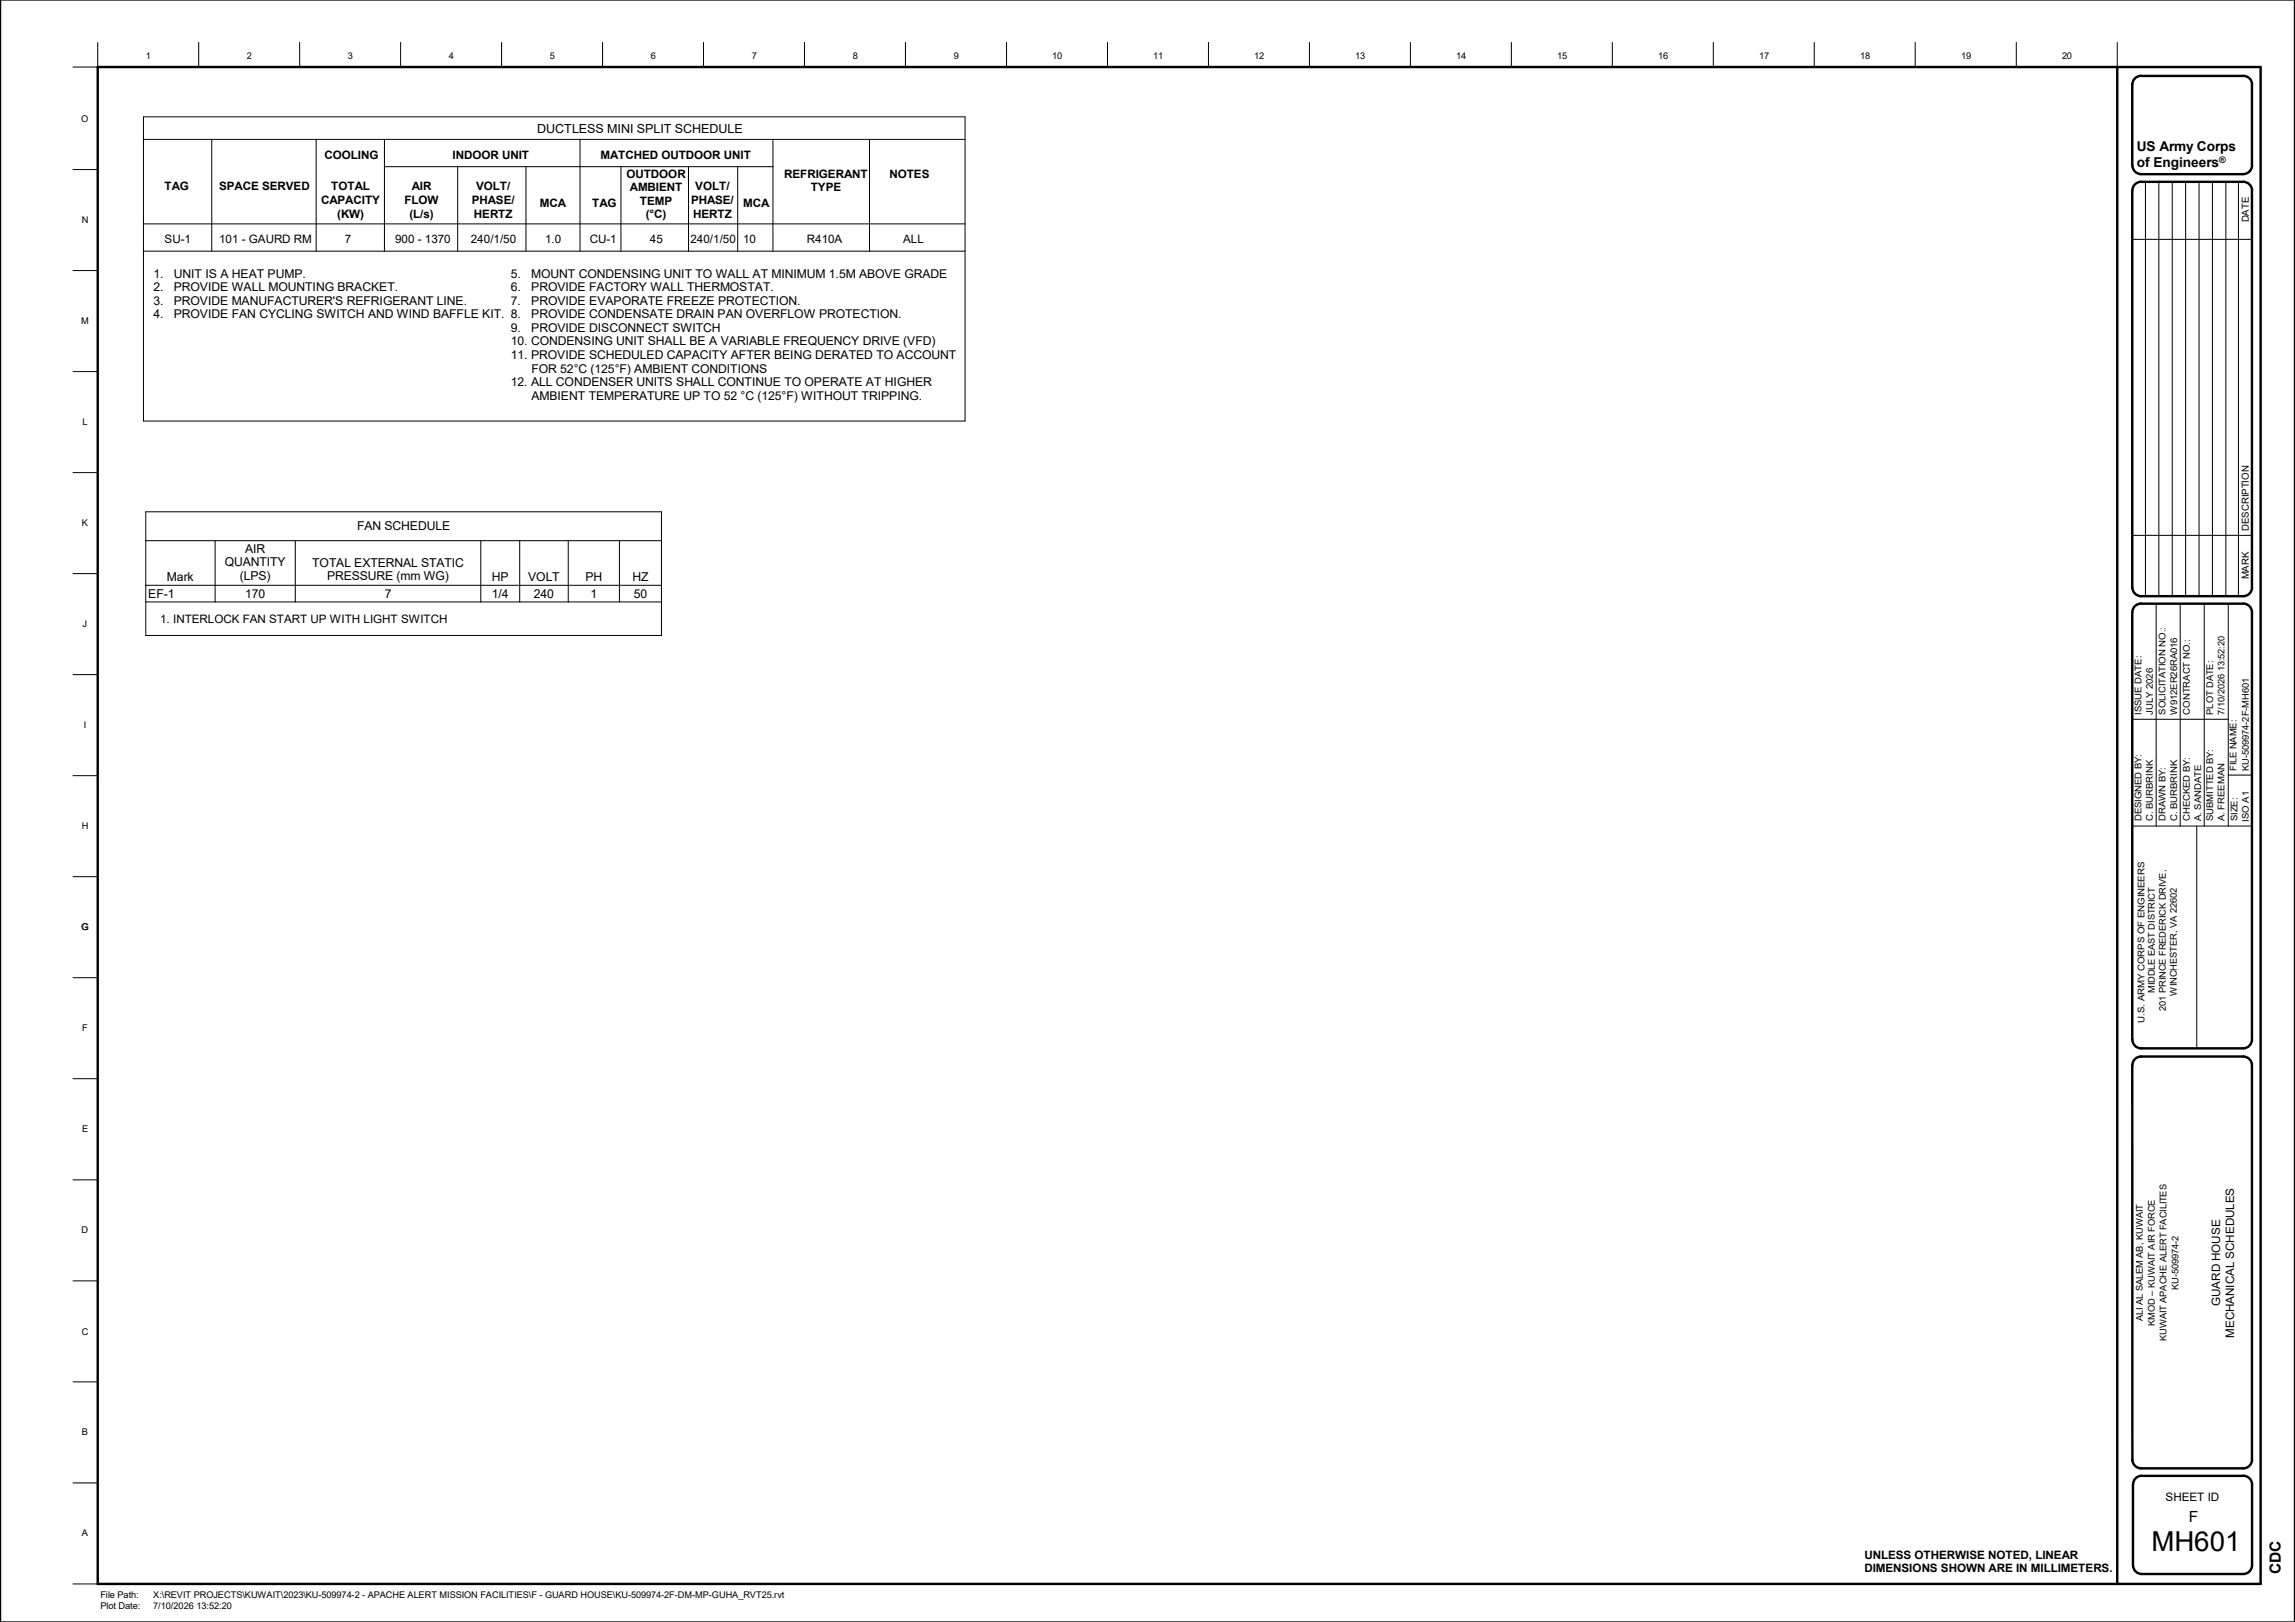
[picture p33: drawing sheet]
<svg xmlns="http://www.w3.org/2000/svg" width="841mm" height="594mm" viewBox="0 0 841 594" stroke-linecap="round" stroke-linejoin="round" font-family="sans-serif">
<defs><g id="words">
<text font-size="10.1" x="788.5" y="567.9">MH601</text>
<g font-size="5.6">
<text x="802.1" y="557.4">F</text>
<text x="835.9" y="576.7" transform="rotate(-90 835.9 576.7)">CDC</text>
</g>
<g font-size="5">
<text x="783.1" y="55.5">US Army Corps</text>
<text x="783.1" y="61.3">of Engineers</text>
</g>
<text font-size="4.6" x="196.9" y="48.8">DUCTLESS MINI SPLIT SCHEDULE</text>
<g font-size="4.5">
<text x="130.9" y="194.2">FAN SCHEDULE</text>
<text x="89.8" y="202.5">AIR</text>
<text x="82.3" y="207.4">QUANTITY</text>
<text x="114.4" y="207.6">TOTAL EXTERNAL STATIC</text>
<text x="61.2" y="212.8">Mark</text>
<text x="87.8" y="212.4">(LPS)</text>
<text x="119.9" y="212.6">PRESSURE (mm WG)</text>
<text x="180.3" y="212.8">HP</text>
<text x="193.5" y="212.8">VOLT</text>
<text x="214.5" y="212.8">PH</text>
<text x="231.8" y="212.8">HZ</text>
<text x="54.4" y="218.9">EF-1</text>
<text x="89.8" y="218.9">170</text>
<text x="141" y="218.9">7</text>
<text x="180.2" y="218.9">1/4</text>
<text x="195.7" y="218.9">240</text>
<text x="216.4" y="218.9">1</text>
<text x="232.2" y="218.9">50</text>
</g>
<g font-size="4.4">
<text x="56.2" y="101.7">1.</text>
<text x="63.7" y="101.7">UNIT IS A HEAT PUMP.</text>
<text x="187.2" y="101.7">5.</text>
<text x="194.7" y="101.7">MOUNT CONDENSING UNIT TO WALL AT MINIMUM 1.5M ABOVE GRADE</text>
<text x="56.2" y="106.7">2.</text>
<text x="63.7" y="106.7">PROVIDE WALL MOUNTING BRACKET.</text>
<text x="187.2" y="106.7">6.</text>
<text x="194.7" y="106.7">PROVIDE FACTORY WALL THERMOSTAT.</text>
<text x="56.2" y="111.6">3.</text>
<text x="63.7" y="111.6">PROVIDE MANUFACTURER'S REFRIGERANT LINE.</text>
<text x="187.2" y="111.6">7.</text>
<text x="194.7" y="111.6">PROVIDE EVAPORATE FREEZE PROTECTION.</text>
<text x="56.2" y="116.6">4.</text>
<text x="63.7" y="116.6">PROVIDE FAN CYCLING SWITCH AND WIND BAFFLE KIT.</text>
<text x="187.2" y="116.6">8.</text>
<text x="194.7" y="116.6">PROVIDE CONDENSATE DRAIN PAN OVERFLOW PROTECTION.</text>
<text x="187.2" y="121.6">9.</text>
<text x="194.7" y="121.6">PROVIDE DISCONNECT SWITCH</text>
<text x="187.2" y="126.5">10. CONDENSING UNIT SHALL BE A VARIABLE FREQUENCY DRIVE (VFD)</text>
<text x="187.2" y="131.5">11. PROVIDE SCHEDULED CAPACITY AFTER BEING DERATED TO ACCOUNT</text>
<text x="194.7" y="136.4">FOR 52°C (125°F) AMBIENT CONDITIONS</text>
<text x="187.2" y="141.4">12. ALL CONDENSER UNITS SHALL CONTINUE TO OPERATE AT HIGHER</text>
<text x="194.7" y="146.4">AMBIENT TEMPERATURE UP TO 52 °C (125°F) WITHOUT TRIPPING.</text>
</g>
<g font-size="4.3">
<text x="60.3" y="88.9">SU-1</text>
<text x="80.3" y="88.9">101 - GAURD RM</text>
<text x="126.4" y="88.9">7</text>
<text x="144.8" y="88.9">900 - 1370</text>
<text x="172.6" y="88.9">240/1/50</text>
<text x="199.8" y="88.9">1.0</text>
<text x="216.2" y="88.9">CU-1</text>
<text x="238.2" y="88.9">45</text>
<text x="253" y="88.9">240/1/50</text>
<text x="272.3" y="88.9">10</text>
<text x="295.7" y="88.9">R410A</text>
<text x="331" y="88.9">ALL</text>
<text x="58.7" y="228.2">1. INTERLOCK FAN START UP WITH LIGHT SWITCH</text>
<text x="813.6" y="478.3" transform="rotate(-90 813.6 478.3)">GUARD HOUSE</text>
<text x="818.7" y="490" transform="rotate(-90 818.7 490)">MECHANICAL SCHEDULES</text>
<text x="793.6" y="549.7">SHEET ID</text>
</g>
<g font-size="4.2">
<text x="118.9" y="58.3">COOLING</text>
<text x="165.9" y="58.3">INDOOR UNIT</text>
<text x="220.1" y="58.3">MATCHED OUTDOOR UNIT</text>
<text x="229.6" y="65.1">OUTDOOR</text>
<text x="287.4" y="65.1">REFRIGERANT</text>
<text x="326" y="65.1">NOTES</text>
<text x="60.3" y="69.7">TAG</text>
<text x="80.3" y="69.7">SPACE SERVED</text>
<text x="121.4" y="69.7">TOTAL</text>
<text x="150.9" y="69.7">AIR</text>
<text x="174.5" y="69.7">VOLT/</text>
<text x="230.8" y="70.1">AMBIENT</text>
<text x="254.8" y="69.7">VOLT/</text>
<text x="297.1" y="70.1">TYPE</text>
<text x="117.7" y="74.7">CAPACITY</text>
<text x="148.3" y="74.7">FLOW</text>
<text x="172.9" y="74.7">PHASE/</text>
<text x="197.8" y="75.7">MCA</text>
<text x="217" y="75.7">TAG</text>
<text x="234.5" y="75.1">TEMP</text>
<text x="253.2" y="74.7">PHASE/</text>
<text x="272.3" y="75.7">MCA</text>
<text x="123.6" y="79.7">(KW)</text>
<text x="150" y="79.7">(L/s)</text>
<text x="173.7" y="79.7">HERTZ</text>
<text x="236.6" y="80">(°C)</text>
<text x="254" y="79.7">HERTZ</text>
<text x="683.2" y="570.8">UNLESS OTHERWISE NOTED, LINEAR</text>
<text x="683.2" y="575.8">DIMENSIONS SHOWN ARE IN MILLIMETERS.</text>
</g>
<g font-size="3.5">
<text x="824.1" y="81.4" transform="rotate(-90 824.1 81.4)">DATE</text>
<text x="824.1" y="194.4" transform="rotate(-90 824.1 194.4)">DESCRIPTION</text>
<text x="824.1" y="212.2" transform="rotate(-90 824.1 212.2)">MARK</text>
</g>
<g font-size="3.4">
<text x="53.5" y="21.5">1</text>
<text x="90.5" y="21.5">2</text>
<text x="127.5" y="21.5">3</text>
<text x="164.5" y="21.5">4</text>
<text x="201.5" y="21.5">5</text>
<text x="238.5" y="21.5">6</text>
<text x="275.5" y="21.5">7</text>
<text x="312.5" y="21.5">8</text>
<text x="349.5" y="21.5">9</text>
<text x="385.6" y="21.5">10</text>
<text x="422.6" y="21.5">11</text>
<text x="459.6" y="21.5">12</text>
<text x="496.6" y="21.5">13</text>
<text x="533.7" y="21.5">14</text>
<text x="570.7" y="21.5">15</text>
<text x="607.7" y="21.5">16</text>
<text x="644.7" y="21.5">17</text>
<text x="681.6" y="21.5">18</text>
<text x="718.6" y="21.5">19</text>
<text x="755.6" y="21.5">20</text>
<text x="29.8" y="44.6">O</text>
<text x="29.9" y="81.6">N</text>
<text x="29.8" y="118.6">M</text>
<text x="30.2" y="155.6">L</text>
<text x="30" y="192.6">K</text>
<text x="30.3" y="229.6">J</text>
<text x="784.8" y="261.7" transform="rotate(-90 784.8 261.7)">ISSUE DATE:</text>
<text x="788.9" y="261.7" transform="rotate(-90 788.9 261.7)">JULY 2026</text>
<text x="793.6" y="261.7" transform="rotate(-90 793.6 261.7)">SOLICITATION NO.:</text>
<text x="797.8" y="261.7" transform="rotate(-90 797.8 261.7)">W912ER26RA016</text>
<text x="802.4" y="261.7" transform="rotate(-90 802.4 261.7)">CONTRACT NO.:</text>
<text x="811.1" y="261.7" transform="rotate(-90 811.1 261.7)">PLOT DATE:</text>
<text x="815.2" y="261.7" transform="rotate(-90 815.2 261.7)">7/10/2026 13:52:20</text>
<text x="30.7" y="266.6">I</text>
<text x="819.6" y="282.3" transform="rotate(-90 819.6 282.3)">FILE NAME:</text>
<text x="824.1" y="282.3" transform="rotate(-90 824.1 282.3)">KU-509974-2F-MH601</text>
<text x="29.9" y="303.6">H</text>
<text x="784.8" y="300.8" transform="rotate(-90 784.8 300.8)">DESIGNED BY:</text>
<text x="788.9" y="300.8" transform="rotate(-90 788.9 300.8)">C. BURBRINK</text>
<text x="793.6" y="300.8" transform="rotate(-90 793.6 300.8)">DRAWN BY:</text>
<text x="797.8" y="300.8" transform="rotate(-90 797.8 300.8)">C. BURBRINK</text>
<text x="802.4" y="300.8" transform="rotate(-90 802.4 300.8)">CHECKED BY:</text>
<text x="806.6" y="300.8" transform="rotate(-90 806.6 300.8)">A. SANDATE</text>
<text x="811.1" y="300.8" transform="rotate(-90 811.1 300.8)">SUBMITTED BY:</text>
<text x="815.2" y="300.8" transform="rotate(-90 815.2 300.8)">A. FREEMAN</text>
<text x="820" y="300.8" transform="rotate(-90 820 300.8)">SIZE:</text>
<text x="824.1" y="300.9" transform="rotate(-90 824.1 300.9)">ISO A1</text>
<text x="29.8" y="340.6">G</text>
<text x="789.7" y="363.8" transform="rotate(-90 789.7 363.8)">MIDDLE EAST DISTRICT</text>
<text x="797.7" y="364.6" transform="rotate(-90 797.7 364.6)">WINCHESTER, VA 22602</text>
<text x="793.7" y="370.2" transform="rotate(-90 793.7 370.2)">201 PRINCE FREDERICK DRIVE,</text>
<text x="30.1" y="377.6">F</text>
<text x="785.8" y="374.5" transform="rotate(-90 785.8 374.5)">U.S. ARMY CORPS OF ENGINEERS</text>
<text x="30.1" y="414.7">E</text>
<text x="29.9" y="451.7">D</text>
<text x="798.3" y="472.5" transform="rotate(-90 798.3 472.5)">KU-509974-2</text>
<text x="785.2" y="483.9" transform="rotate(-90 785.2 483.9)">ALI AL SALEM AB, KUWAIT</text>
<text x="789.7" y="485.6" transform="rotate(-90 789.7 485.6)">KMOD – KUWAIT AIR FORCE</text>
<text x="29.9" y="488.8">C</text>
<text x="794" y="491.3" transform="rotate(-90 794 491.3)">KUWAIT APACHE ALERT FACILITES</text>
<text x="30" y="525.7">B</text>
<text x="30" y="562.7">A</text>
<text x="36.8" y="585.4">File Path:</text>
<text x="56.1" y="585.4">X:\REVIT PROJECTS\KUWAIT\2023\KU-509974-2 - APACHE ALERT MISSION FACILITIES\F - GUARD HOUSE\KU-509974-2F-DM-MP-GUHA_RVT25.rvt</text>
<text x="36.8" y="589.5">Plot Date:</text>
<text x="56.1" y="589.5">7/10/2026 13:52:20</text>
</g>
<text font-size="3.3" x="813.3" y="59.8">®</text>
</g></defs>
<g fill="none" stroke="#000" stroke-width=".37">
<path d="M35.8 15.5v9.1h-9M72.8 15.5v9.1M109.8 15.5v9.1M146.8 15.5v9.1M183.8 15.5v9.1M220.8 15.5v9.1M257.8 15.5v9.1M294.8 15.5v9.1M331.8 15.5v9.1M368.9 15.5v9.1M405.8 15.5v9.1M442.8 15.5v9.1"/>
<path d="M479.8 15.5v9.1M516.8 15.5v9.1M553.8 15.5v9.1M590.8 15.5v9.1M627.8 15.5v9.1M664.8 15.5v9.1M701.8 15.5v9.1M738.9 15.5v9.1M775.9 15.5v9.1M52.6 42.8h301.1v111.4h-301.1zM52.6 51.1h301.1M77.6 51.1v40.9"/>
<path d="M115.9 51.1v40.9M140.9 51.1v40.9M212.6 51.1v40.9M283.3 51.1v40.9M318.6 51.1v40.9M26.8 62.1h9M140.9 61h142.4M167.7 61v31M192.7 61v31M227.5 61v31M252.3 61v31M270.3 61v31"/>
<path d="M786.2 66.6v151.8M791.1 66.6v151.8M796 66.6v151.8M800.9 66.6v151.8M805.9 66.6v151.8M810.8 66.6v151.8M815.7 66.6v151.8M820.3 66.6v151.8M26.8 99.1h9M52.6 82h301.1M52.6 92h301.1M781.4 87.7h43.8"/>
<path d="M26.8 136.1h9M26.8 173.1h9M781.4 196.1h43.8M26.8 210.1h9M53.4 220.5v12.2h189v-12.2M790.2 221.1v81.5M799 221.1v81.5M807.8 221.1v81.5M816.6 221.1v81.5M26.8 247.1h9M781.4 263.4h35.2M26.8 284.1h9"/>
<path d="M816.6 283.9h8.6M781.4 302.6h43.8M805 302.6v81.4M26.8 321.1h9M26.8 358.1h9M26.8 395.1h9M26.8 432.1h9M26.8 469.1h9M26.8 506.1h9M26.8 543.1h9M26.8 580.1h9"/>
</g>
<g fill="none" stroke="#000" stroke-width=".89">
<path d="M0 0v594.1M841 0v594.1M35.8 24.6h792.6v555.5h-792.6zM775.9 24.6v555.5M781.4 31v29.6M784.6 27.8h37.5M784.6 27.8a3.1 3.1 0 0 0-3.2 3.1M822.1 27.8a3.2 3.2 0 0 1 3.2 3.1l-.1 29.7M781.4 69.8v145.4M781.4 60.6a3.2 3.2 0 0 0 3.2 3.2h37.5M822.1 66.6h-37.5a3.1 3.1 0 0 0-3.2 3.2M822.1 66.6a3.2 3.2 0 0 1 3.2 3.2"/>
<path d="M825.2 69.8l.1 145.4a3.2 3.2 0 0 1-3.2 3.2M825.3 60.6a3.2 3.2 0 0 1-3.2 3.2M781.4 215.2a3.2 3.2 0 0 0 3.2 3.2h37.5M781.4 224.3v156.5M781.4 224.2a3.1 3.1 0 0 1 3.2-3.1h37.5a3.2 3.2 0 0 1 3.1 3.2v156.5a3.2 3.2 0 0 1-3.1 3.2h-37.5a3.2 3.2 0 0 1-3.2-3.2M781.4 390.1v144.5a3.2 3.2 0 0 0 3.2 3.2h37.5M781.4 390.1a3.1 3.1 0 0 1 3.2-3.1h37.5a3.2 3.2 0 0 1 3.1 3.1l.1 144.5a3.2 3.2 0 0 1-3.2 3.2M784.8 540.6l37.3-.1a3.2 3.2 0 0 1 3.2 3.2v29.6a3.2 3.2 0 0 1-3.2 3.2h-37.3M784.9 540.5a3.2 3.2 0 0 0-3.3 3.2l.1 29.6a3.2 3.2 0 0 0 3.2 3.2"/>
</g>
<g fill="#fff">
<path d="M56.2 97.7h55.9v5h-55.9z"/>
<path d="M56.2 102.7h89.7v5h-89.7z"/>
<path d="M56.2 107.7h115v5h-115z"/>
<path d="M56.2 112.7h128.8v4.9h-128.8z"/>
<path d="M187.2 97.7h161.2v5h-161.2z"/>
<path d="M187.2 102.7h96.4v5h-96.4z"/>
<path d="M187.2 107.7h106.3v5h-106.3z"/>
<path d="M187.2 112.7h143.2v4.9h-143.2z"/>
<path d="M187.2 117.6h78.1v5h-78.1z"/>
<path d="M187.2 122.6h155.6v4.9h-155.6z"/>
<path d="M187.2 127.5h163.4v5h-163.4z"/>
<path d="M187.2 132.5h7.5v4.9h-7.5z"/>
<path d="M194.7 132.5h86.5v4.9h-86.5z"/>
<path d="M187.2 137.4h156.8v5h-156.8z"/>
<path d="M187.2 142.4h7.5v5h-7.5z"/>
<path d="M194.7 142.4h143.3v5h-143.3z"/>
</g>
<path d="M53.4 187.5h189v33h-189zM53.4 198h189M78.8 198v22.5M108.2 198v22.5M176.2 198v22.5M190.5 198v22.5M208.2 198v22.5M227 198v22.5M53.4 214.4h189" fill="none" stroke="#000" stroke-width=".37"/>
<path d="M58.7 224.4h105.3v4.8h-105.3z" fill="#fff"/>
<use href="#words"/>
</svg>
